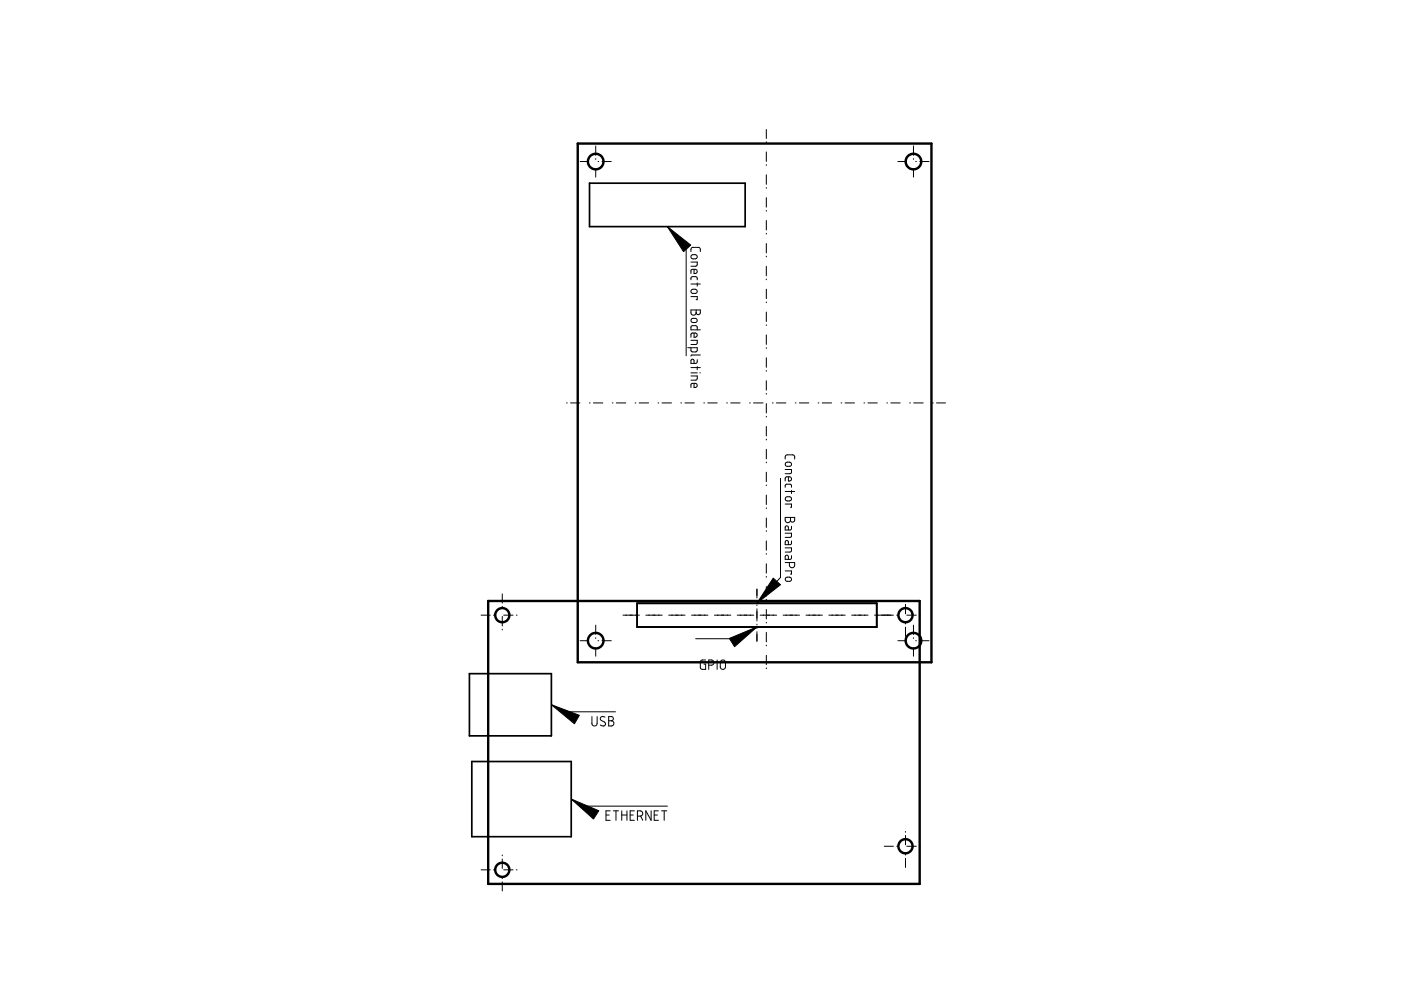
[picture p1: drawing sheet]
<svg xmlns="http://www.w3.org/2000/svg" width="297mm" height="210mm" viewBox="0 0 297 210" stroke-linecap="round" stroke-linejoin="round" font-family="sans-serif">
<path d="M125 38.8h33v9.2h-33zM135.1 132.9h50.8M135.1 127.9h50.8v5.1h-50.8zM135.1 127.9h50.8M99.5 142.8h17.4v13.2h-17.4zM100 161.5h21.1v15.9h-21.1z" fill="none" stroke="#000" stroke-width=".36"/>
<g fill="none" stroke="#000" stroke-width=".21">
<path d="M123 34.2h1.8M126.3 30.9v2M126.3 33.6v.2M126.3 35.8v1.7M126.8 34.2h.1M127.6 34.2h2M162.5 27.5v1.9M162.5 30.1v.1M162.5 32.2v2M162.5 34.9v.2M162.5 37.1v2M162.5 39.8v.1"/>
<path d="M190.4 34.2h1.8M193.7 30.9v2M193.7 33.6v.2M193.7 35.8v1.7M194.1 34.2h.2M195 34.2h2M141.5 48l4 4.5v22.9M146.5 53.3v-.6l.3-.2h1.5l.2 .2v.6M146.5 55.6h1.3v.5l-.1 .3-1.2 .1M146.5 59.3v-.4l.3-.2h.9l.1 .6M146.6 54.1l.9-.1 .3 .3v.3l-.3 .3h-.7l-.3-.4zM147.2 57.1v.9l.5-.2 .1-.3-.1-.3-1-.1-.2 .2v.7"/>
<path d="M147.8 60v.7M162.5 41.9v2M162.5 44.6v.2M162.5 46.8v2M162.5 49.5v.1M162.5 51.6v2M162.5 54.3v.2M162.5 56.5v2M162.5 59.2v.1M145.8 73.7h2v.7l-.3 .2h-.8l-.2-.2v-.7M146.5 65.7h2v.7l-.5 .3-.3-.1-.1-.3-.2 .4-.5 .1-.4-.3zM146.5 72.2h1.3v.5l-.1 .3h-1.2"/>
<path d="M146.5 79.7h1.3v.6l-.1 .3h-1.2M146.5 62.9h1.3v.6h-.2M146.5 60.2h2M146.5 77.9h2M146.5 79.1h1.3M146.6 67.6l.3-.1h.6l.3 .3v.3l-.3 .3h-.7l-.3-.3zM146.6 61.4l.9-.1 .2 .2 .1 .4-.3 .3h-.7l-.3-.3zM147.2 70.6v.9l.5-.2 .1-.3-.1-.3-1-.1-.2 .2v.7M147.6 65.7v.6M147.8 69.9v-.6l-.2-.2-.8-.1-.3 .2v.7h2M147.8 76.3v.5l-.2 .2h-1.1v-.6a.33 .33 0 0 1 .4-.2 .33 .33 0 0 1 .3 .3v.5M147.8 77.7v.7"/>
<path d="M148.4 79.1h.1M148.5 75.3h-1.8l-.2 .2M162.5 61.3v2M162.5 64v.2M162.5 66.2v2M162.5 68.9v.1M162.5 71v2M162.5 73.7v.2M162.5 75.9v2M162.5 78.6v.1M120.1 85.4h.2M121 85.4h2"/>
<path d="M125 85.4h.1M125.8 85.4h2M129.8 85.4h.2M130.7 85.4h2M134.7 85.4h.1M135.5 85.4h2M139.5 85.4h.2M140.4 85.4h2M144.4 85.4h.1M145.2 85.4h2M147.2 81.3v.9l.5-.2 .1-.3-.1-.3-1-.1-.2 .2v.7M149.2 85.4h.2"/>
<path d="M150.1 85.4h2M154.1 85.4h.1M154.9 85.4h2M158.9 85.4h.2M159.8 85.4h2M162.5 80.7v2M162.5 83.4v.2M162.5 85.6v2M162.5 88.3v.1M162.5 90.4v2M162.5 93.1v.2M162.5 95.3v2"/>
<path d="M162.5 98v.1M163.8 85.4h.1M164.6 85.4h2M166.5 97.3v-.6l.3-.3 1.4 .1 .3 .3v.5M166.5 99.5h1.3l-.1 .9h-1.2M166.6 98.2l.2-.2h.7l.3 .2v.4l-.3 .3h-.7l-.3-.3zM168.6 85.4h.2M169.5 85.4h2M173.5 85.4h.1M174.3 85.4h2M178.3 85.4h.2M179.2 85.4h2"/>
<path d="M183.2 85.4h.1M184 85.4h2M188 85.4h.2M188.9 85.4h2M192.9 85.4h.1M193.7 85.4h2M197.7 85.4h.2M198.6 85.4h1.9M162.5 100.1v2M162.5 102.8v.2M162.5 105v2M162.5 107.7v.1"/>
<path d="M162.5 109.8v2M162.5 112.5v.2M162.5 114.7v2M162.5 117.4v.1M162.5 119.5v2M165.5 101.4v21l-5 5.5M166.5 103.3v-.4l.2-.2h1l.1 .6M166.5 109.7h2l-.1 .8-.3 .2h-.2l-.3-.4-.3 .4-.4 .1-.4-.3zM166.5 113.1h1.3l-.1 .8h-1.2M166.5 116.2h1.3v.6l-.2 .2-1.1 .1M166.5 119.3h2l-.1 .9-.4 .2-.4-.1-.2-.3v-.7M166.5 106.9h1.3v.6h-.2"/>
<path d="M166.5 104.2h2M166.6 105.4l.9-.1 .3 .2v.5l-.4 .2h-.7l-.2-.4zM167.2 101.1v.9l.5-.2v-.6l-.9-.1-.3 .2v.7M167.6 109.7v.6M167.8 111.6v.5l-.2 .3h-1.1v-.7a.34 .34 0 0 1 .4-.2 .34 .34 0 0 1 .3 .3v.6M167.8 114.7v.6l-.2 .2h-1.1v-.7a.34 .34 0 0 1 .4-.2 .34 .34 0 0 1 .3 .3v.6M167.8 117.8v.6l-.2 .2h-1.1v-.7a.34 .34 0 0 1 .4-.2 .34 .34 0 0 1 .3 .3v.6M167.8 104v.6M102 130.4h1.9M104.6 130.4h.2M106.5 125.9v2M106.5 128.6v.1"/>
<path d="M106.5 130.7v2M106.5 133.4v.2M106.8 130.4h2M109.5 130.4h.1M123 135.8h1.8M126.3 132.5v2M126.3 135.2v.2M126.3 137.4v1.7M126.8 135.8h.1M127.6 135.8h2M132.1 130.4h3.5M136.9 130.4h3.5"/>
<path d="M141.8 130.4h3.4M146.6 130.4h3.5M149.6 139.9l-.8 .1-.3 .2v1.3l.3 .4h.8v-1.1h-.3M151.5 130.4h3.4M152 139.9v2M156.3 130.4h3.5M160.5 124.9v1.9M160.5 127.5v.2M160.5 128.2v.2M160.5 129.1v2.6M160.5 132.4v.1M160.5 133.1v.1"/>
<path d="M160.5 133.9v2.1M160.5 132.9l-4 2.5h-9M161.2 130.4h3.5M162.5 122.2v.2M162.5 124.4v2M162.5 127.1v.1M162.5 129.2v2M162.5 131.9v.2M162.5 134.1v2M162.5 136.8v.1M162.5 138.9v2M166 130.4h3.5"/>
<path d="M166.5 121.1h1.3v.6h-.2M166.6 122.5l.9-.1 .3 .2v.4l-.3 .3h-.7l-.3-.4zM170.9 130.4h3.4M175.7 130.4h3.5M180.6 130.4h3.4M185.4 130.4h4M190.1 130.4h.2M190.4 135.8h1.8M192 127.3v.1M192 128.1v2.1M192 132.1v.2M192 133v1.9"/>
<path d="M192.3 130.4h2M193.7 132.5v2M193.7 135.2v.2M193.7 137.4v1.7M194.1 135.8h.2M195 130.4h.1M195 135.8h2M116.9 149.4l2.6 1.5h11M125.5 151.9v1.6l.4 .4 .5-.1 .2-.3v-1.6M128.3 152l-.7-.1-.2 .2-.1 .4 1 .7v.5l-.3 .2-.7-.2M129.1 151.9h.6l.3 .3v.4l-.4 .2 .3 .1 .3 .4-.2 .4-.2 .2h-.7zM129.1 152.8h.5"/>
<path d="M150.3 141l.9-.1 .2-.4-.2-.4-.9-.2v2M152.8 140.2l.6-.3 .4 .4v1.2l-.4 .4h-.3l-.4-.3zM162.5 141.6v.2M121.1 169.4l2.4 1.5h18M128.5 172.8h.7M129.4 171.9h-.9v2h.9M130 171.9h1.1M130.6 171.9v2M131.8 172.8h1.1M131.8 171.9v2M132.9 171.9v2M133.6 172.8h.7"/>
<path d="M134.5 171.9h-.9v2h.9M135.1 173l1-.1 .2-.3-.1-.5-.4-.2h-.7v2M135.8 173l.5 .9M138 171.9v2l-1.1-2v2M138.7 172.8h.7M139.6 171.9h-.9v2h.9M140.3 171.9h1.1M140.8 171.9v2M187.5 179.4h1.9M190.1 179.4h.2M192 176.3v.1M192 177.1v2"/>
<path d="M192.3 179.4h2M195 179.4h.1M102 184.4h1.9M104.6 184.4h.2M106.5 181.3v.1M106.5 182.1v2M106.5 186.1v.2M106.5 187v1.9M106.8 184.4h2M109.5 184.4h.1M192 181.1v.2M192 182v1.9"/>
</g>
<g fill="none" stroke="#000" stroke-width=".51">
<path d="M122.5 30.4h75v110h-75zM103.5 127.4h91.5v60h-91.5z"/>
<circle cx="126.3" cy="34.3" r="1.65"/>
<circle cx="193.7" cy="34.3" r="1.66"/>
<circle cx="106.5" cy="130.4" r="1.5"/>
<circle cx="126.3" cy="135.8" r="1.65"/>
<circle cx="192" cy="130.4" r="1.5"/>
<circle cx="193.7" cy="135.8" r="1.66"/>
<circle cx="192" cy="179.4" r="1.5"/>
<circle cx="106.5" cy="184.4" r="1.5"/>
</g>
<path d="M141.5 48l5 4-1.6 1.4zM154.6 135.4l5.9-2.5-4.8 4.2zM163.9 122.6l1.6 1.4-5 3.9zM116.9 149.4l5.9 2.3-1 1.8zM121.1 169.4l5.9 2.5-1.2 1.8z" fill="#000" stroke="#000" stroke-width=".21"/>
</svg>
